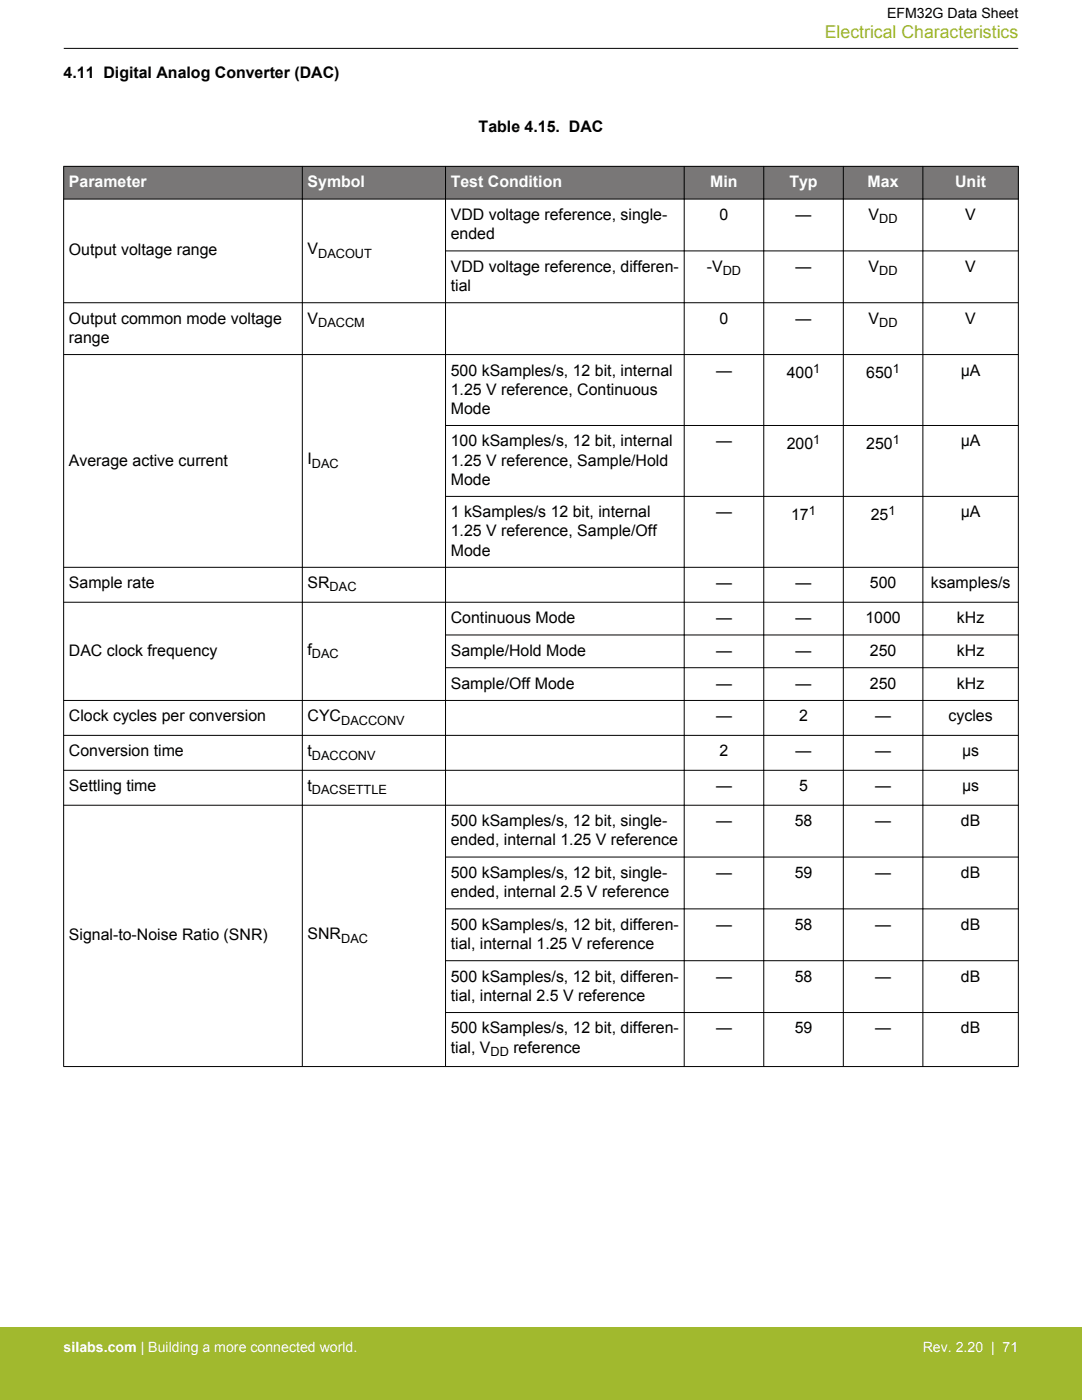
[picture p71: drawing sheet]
<svg xmlns="http://www.w3.org/2000/svg" width="216mm" height="279mm" viewBox="0 0 216 279" stroke-linecap="round" stroke-linejoin="round" font-family="sans-serif">
<defs><g id="words">
<text font-size="3.5" fill="#a1b92e" x="164.6" y="7.5">Electrical Characteristics</text>
<g font-size="3.2">
<text x="12.7" y="15.5">4.11 Digital Analog Converter (DAC)</text>
<text x="95.5" y="26.4">Table 4.15. DAC</text>
<text x="89.9" y="43.9">VDD voltage reference, single-</text>
<text x="89.9" y="47.7">ended</text>
<text x="143.6" y="43.9">0</text>
<text x="158.7" y="43.9">—</text>
<text x="173.3" y="43.9">V</text>
<text x="192.6" y="43.9">V</text>
<text x="13.7" y="51">Output voltage range</text>
<text x="61.4" y="50.8">V</text>
<text x="89.9" y="54.3">VDD voltage reference, differen-</text>
<text x="89.9" y="58.1">tial</text>
<text x="141" y="54.3">-V</text>
<text x="158.8" y="54.3">—</text>
<text x="173.3" y="54.3">V</text>
<text x="192.6" y="54.3">V</text>
<text x="13.7" y="64.6">Output common mode voltage</text>
<text x="61.4" y="64.6">V</text>
<text x="143.6" y="64.6">0</text>
<text x="158.8" y="64.6">—</text>
<text x="173.3" y="64.6">V</text>
<text x="192.6" y="64.6">V</text>
<text x="13.7" y="68.4">range</text>
<text x="89.9" y="74.9">500 kSamples/s, 12 bit, internal</text>
<text x="142.9" y="74.9">—</text>
<text x="157" y="75.4">400</text>
<text x="172.9" y="75.4">650</text>
<text x="191.7" y="74.9">µA</text>
<text x="89.9" y="78.8">1.25 V reference, Continuous</text>
<text x="89.9" y="82.6">Mode</text>
<text x="89.9" y="89.1">100 kSamples/s, 12 bit, internal</text>
<text x="142.9" y="89.1">—</text>
<text x="157" y="89.6">200</text>
<text x="172.9" y="89.6">250</text>
<text x="191.7" y="89.1">µA</text>
<text x="13.7" y="92.9">Average active current</text>
<text x="61.4" y="92.7">I</text>
<text x="89.9" y="92.9">1.25 V reference, Sample/Hold</text>
<text x="89.9" y="96.7">Mode</text>
<text x="89.9" y="103.2">1 kSamples/s 12 bit, internal</text>
<text x="89.9" y="107.1">1.25 V reference, Sample/Off</text>
<text x="142.9" y="103.2">—</text>
<text x="157.9" y="103.7">17</text>
<text x="173.7" y="103.7">25</text>
<text x="191.7" y="103.2">µA</text>
<text x="89.9" y="110.9">Mode</text>
<text x="13.7" y="117.4">Sample rate</text>
<text x="61.4" y="117.4">SR</text>
<text x="142.9" y="117.4">—</text>
<text x="158.7" y="117.4">—</text>
<text x="173.6" y="117.4">500</text>
<text x="185.7" y="117.4">ksamples/s</text>
<text x="89.9" y="124.4">Continuous Mode</text>
<text x="142.9" y="124.4">—</text>
<text x="158.7" y="124.4">—</text>
<text x="172.7" y="124.4">1000</text>
<text x="190.9" y="124.4">kHz</text>
<text x="13.7" y="130.9">DAC clock frequency</text>
<text x="61.4" y="130.7">f</text>
<text x="89.9" y="130.9">Sample/Hold Mode</text>
<text x="142.9" y="130.9">—</text>
<text x="158.7" y="130.9">—</text>
<text x="173.6" y="130.9">250</text>
<text x="190.9" y="130.9">kHz</text>
<text x="89.9" y="137.4">Sample/Off Mode</text>
<text x="142.9" y="137.4">—</text>
<text x="158.7" y="137.4">—</text>
<text x="173.6" y="137.4">250</text>
<text x="190.9" y="137.4">kHz</text>
<text x="13.7" y="144">Clock cycles per conversion</text>
<text x="61.4" y="144">CYC</text>
<text x="142.9" y="144">—</text>
<text x="159.5" y="144">2</text>
<text x="174.6" y="144">—</text>
<text x="189.3" y="144">cycles</text>
<text x="13.7" y="150.9">Conversion time</text>
<text x="61.4" y="150.9">t</text>
<text x="143.6" y="150.9">2</text>
<text x="158.7" y="150.9">—</text>
<text x="174.6" y="150.9">—</text>
<text x="192" y="150.9">µs</text>
<text x="13.7" y="157.9">Settling time</text>
<text x="61.4" y="157.9">t</text>
<text x="142.9" y="157.9">—</text>
<text x="159.5" y="157.9">5</text>
<text x="174.6" y="157.9">—</text>
<text x="192" y="157.9">µs</text>
<text x="89.9" y="164.9">500 kSamples/s, 12 bit, single-</text>
<text x="142.9" y="164.9">—</text>
<text x="158.6" y="164.9">58</text>
<text x="174.6" y="164.9">—</text>
<text x="191.7" y="164.9">dB</text>
<text x="89.9" y="168.7">ended, internal 1.25 V reference</text>
<text x="89.9" y="175.2">500 kSamples/s, 12 bit, single-</text>
<text x="89.9" y="179">ended, internal 2.5 V reference</text>
<text x="142.9" y="175.2">—</text>
<text x="158.6" y="175.2">59</text>
<text x="174.6" y="175.2">—</text>
<text x="191.7" y="175.2">dB</text>
<text x="89.9" y="185.6">500 kSamples/s, 12 bit, differen-</text>
<text x="142.9" y="185.6">—</text>
<text x="158.6" y="185.6">58</text>
<text x="174.6" y="185.6">—</text>
<text x="191.7" y="185.6">dB</text>
<text x="13.7" y="187.7">Signal-to-Noise Ratio (SNR)</text>
<text x="61.4" y="187.5">SNR</text>
<text x="89.9" y="189.4">tial, internal 1.25 V reference</text>
<text x="89.9" y="195.9">500 kSamples/s, 12 bit, differen-</text>
<text x="142.9" y="195.9">—</text>
<text x="158.6" y="195.9">58</text>
<text x="174.6" y="195.9">—</text>
<text x="191.7" y="195.9">dB</text>
<text x="89.9" y="199.7">tial, internal 2.5 V reference</text>
<text x="89.9" y="206.3">500 kSamples/s, 12 bit, differen-</text>
<text x="142.9" y="206.3">—</text>
<text x="158.6" y="206.3">59</text>
<text x="174.6" y="206.3">—</text>
<text x="191.7" y="206.3">dB</text>
<text x="89.9" y="210.1">tial, V</text>
<text x="102.4" y="210.1">reference</text>
</g>
<g font-size="3.2" fill="#fff">
<text x="13.7" y="37.4">Parameter</text>
<text x="61.4" y="37.4">Symbol</text>
<text x="89.9" y="37.4">Test Condition</text>
<text x="141.7" y="37.4">Min</text>
<text x="157.5" y="37.4">Typ</text>
<text x="173.1" y="37.4">Max</text>
<text x="190.6" y="37.4">Unit</text>
</g>
<text font-size="2.8" x="177" y="3.5">EFM32G Data Sheet</text>
<g font-size="2.8" fill="#fff">
<text x="12.7" y="269.9">silabs.com | Building a more connected world.</text>
<text x="184.1" y="269.9">Rev. 2.20 | 71</text>
</g>
<g font-size="2.5">
<text x="175.4" y="44.5">DD</text>
<text x="63.5" y="51.4">DACOUT</text>
<text x="144.2" y="54.9">DD</text>
<text x="175.4" y="54.9">DD</text>
<text x="63.5" y="65.2">DACCM</text>
<text x="175.4" y="65.2">DD</text>
<text x="162.3" y="74.4">1</text>
<text x="178.2" y="74.4">1</text>
<text x="162.3" y="88.5">1</text>
<text x="178.2" y="88.5">1</text>
<text x="62.3" y="93.3">DAC</text>
<text x="161.4" y="102.7">1</text>
<text x="177.3" y="102.7">1</text>
<text x="65.8" y="118">DAC</text>
<text x="62.3" y="131.3">DAC</text>
<text x="68.1" y="144.6">DACCONV</text>
<text x="62.3" y="151.6">DACCONV</text>
<text x="62.3" y="158.5">DACSETTLE</text>
<text x="68.1" y="188.1">DAC</text>
<text x="97.9" y="210.7">DD</text>
</g>
</g></defs>
<g fill="#797777">
<path d="M12.7 33.2h190.5v6.5h-190.5z" fill-rule="evenodd"/>
<path d="M12.7 33.2h190.5v6.5h-190.5z" fill-rule="evenodd"/>
</g>
<g fill="none" stroke="#000" stroke-width=".2">
<path d="M12.7 9.7h190.5M12.7 33.2h190.5M12.7 39.7h190.5M12.7 33.2v179.7M60.3 33.2v179.7M88.9 33.2v179.7M136.5 33.2v179.7M152.4 33.2v179.7M168.3 33.2v179.7M184.2 33.2v179.7M203.2 33.2v179.7M88.9 50.1h114.3"/>
<path d="M12.7 70.8h190.5M203.2 60.4h-190.5M88.9 84.9h114.3M88.9 99.1h114.3M203.2 113.2h-190.5M12.7 120.2h190.5M88.9 126.7h114.3M88.9 133.3h114.3M203.2 139.8h-190.5M12.7 146.8h190.5M12.7 153.7h190.5M12.7 160.7h190.5"/>
<path d="M88.9 171h114.3M88.9 181.4h114.3M88.9 191.7h114.3M12.7 212.9h190.5M88.9 202.1h114.3"/>
</g>
<path d="M0 264.9h215.9v14.5h-215.9z" fill="#a1b92e"/>
<use href="#words"/>
</svg>
